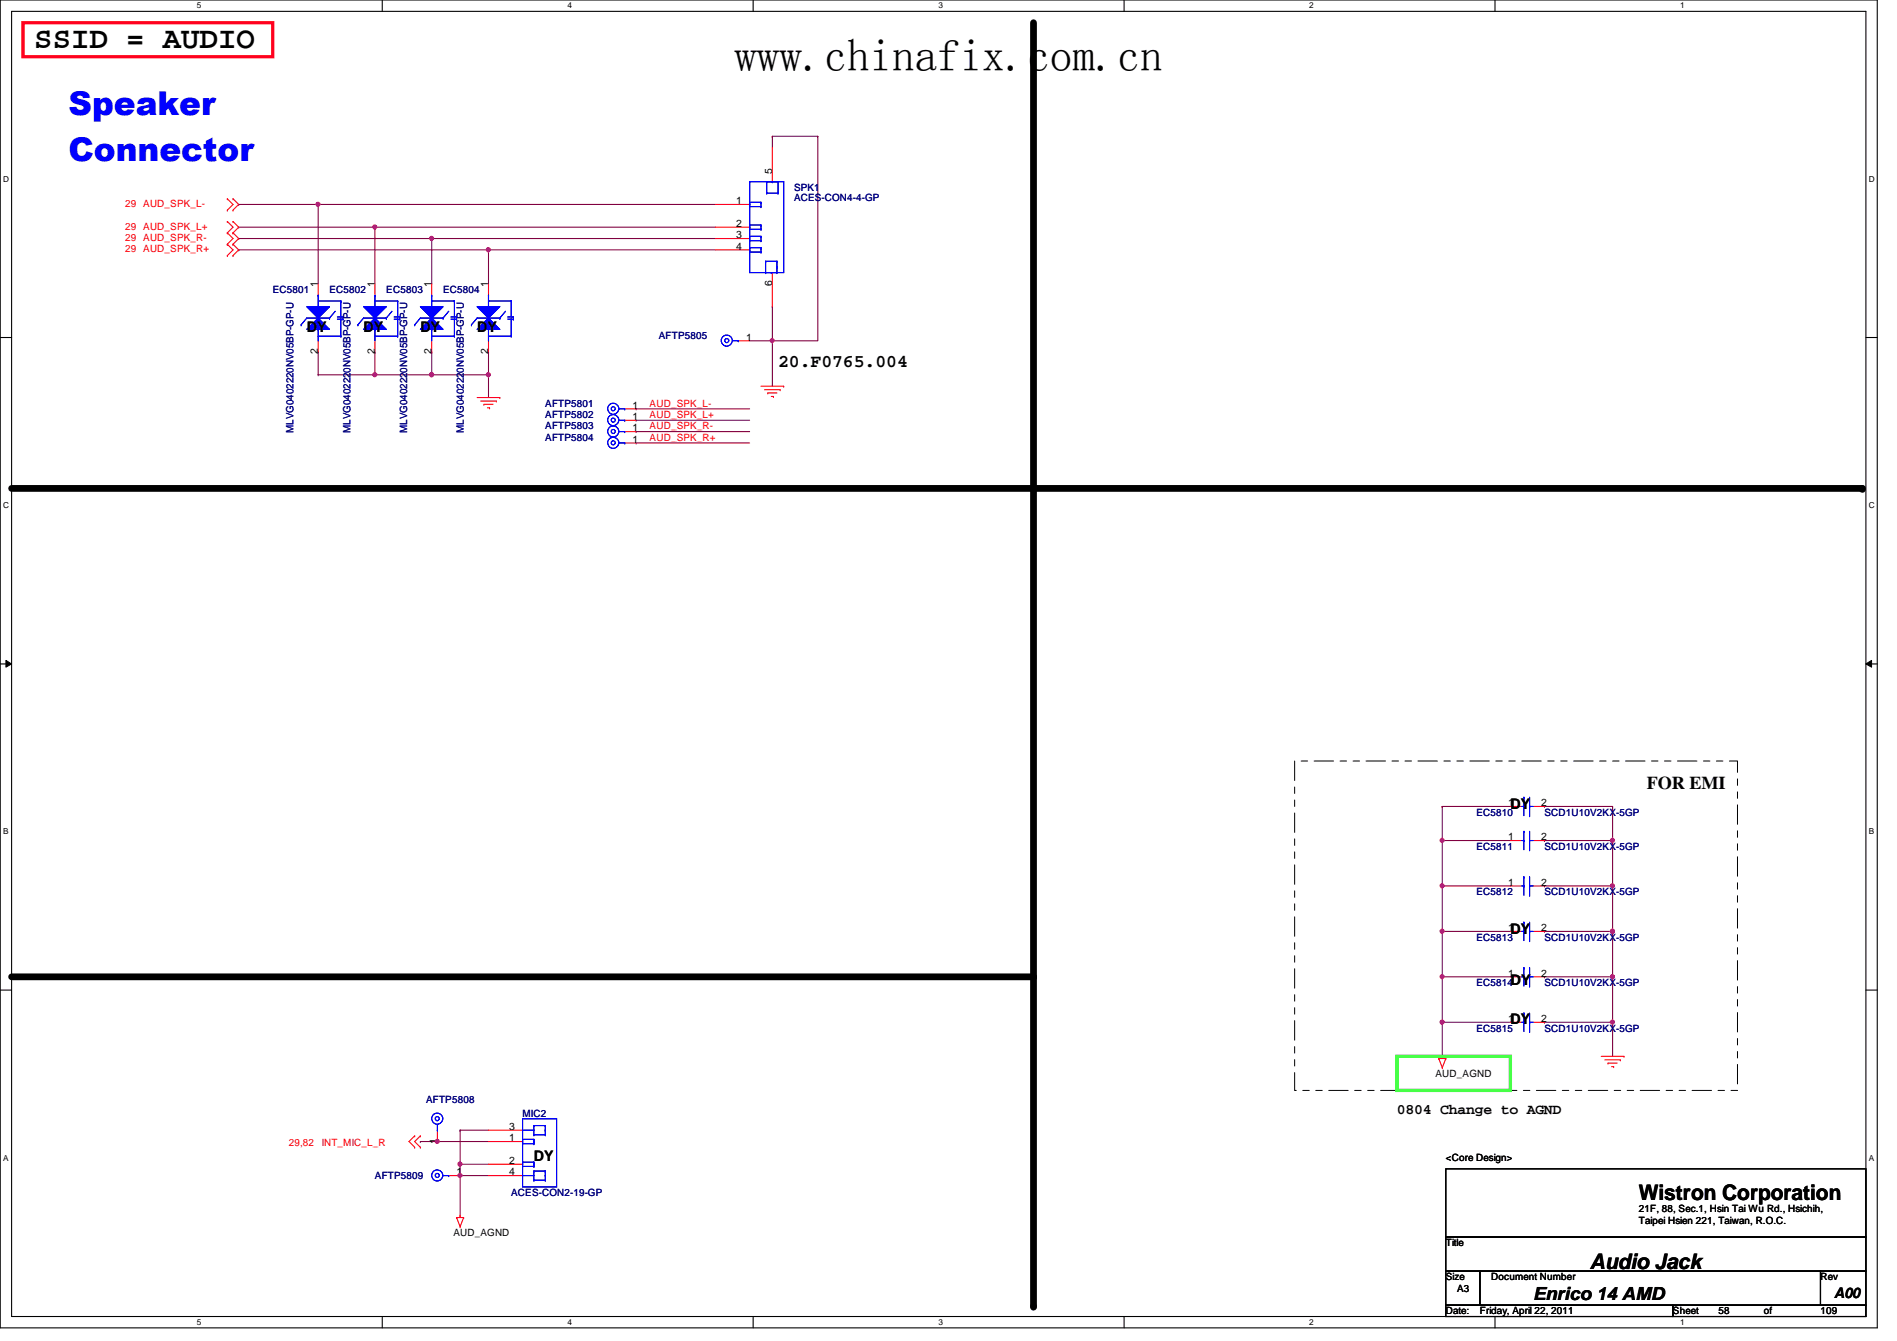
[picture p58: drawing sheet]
<svg xmlns="http://www.w3.org/2000/svg" width="297mm" height="210mm" viewBox="0 0 297 210" stroke-linecap="round" stroke-linejoin="round" font-family="sans-serif">
<defs><g id="words">
<text font-size="7.1" x="115" y="11.1">www.chinafix.com.cn</text>
<g font-size="5.1" fill="#00f">
<text x="10.7" y="18.1">Speaker</text>
<text x="10.7" y="25.3">Connector</text>
</g>
<text font-size="4.8" x="5.4" y="7.6">SSID = AUDIO</text>
<g font-size="3.3">
<text x="256.6" y="187.9">Wistron Corporation</text>
<text x="249" y="198.6">Audio Jack</text>
</g>
<g font-size="2.8">
<text x="121.8" y="57.5">20.F0765.004</text>
<text x="257.8" y="123.5">FOR EMI</text>
<text x="240.1" y="203.5">Enrico 14 AMD</text>
</g>
<g font-size="2.3">
<text x="48" y="51.9">DY</text>
<text x="56.9" y="51.9">DY</text>
<text x="65.8" y="51.9">DY</text>
<text x="74.7" y="51.9">DY</text>
<text x="236.5" y="126.6">DY</text>
<text x="236.5" y="146.1">DY</text>
<text x="236.5" y="154.1">DY</text>
<text x="236.5" y="160.4">DY</text>
<text x="218.7" y="174.3">0804 Change to AGND</text>
<text x="83.6" y="181.7">DY</text>
<text x="287.2" y="203.2">A00</text>
</g>
<g font-size="1.6">
<text x="120.9" y="27.2" transform="rotate(-90 120.9 27.2)">5</text>
<text x="115.3" y="35.5">2</text>
<text x="115.3" y="32">1</text>
<text x="115.3" y="39.1">4</text>
<text x="115.3" y="37.3">3</text>
<text x="49.8" y="45" transform="rotate(-90 49.8 45)">1</text>
<text x="58.7" y="45" transform="rotate(-90 58.7 45)">1</text>
<text x="67.6" y="45" transform="rotate(-90 67.6 45)">1</text>
<text x="76.5" y="45" transform="rotate(-90 76.5 45)">1</text>
<text x="120.9" y="44.8" transform="rotate(-90 120.9 44.8)">6</text>
<text x="116.8" y="53.3">1</text>
<text x="49.8" y="55.5" transform="rotate(-90 49.8 55.5)">2</text>
<text x="58.7" y="55.5" transform="rotate(-90 58.7 55.5)">2</text>
<text x="67.6" y="55.5" transform="rotate(-90 67.6 55.5)">2</text>
<text x="76.5" y="55.5" transform="rotate(-90 76.5 55.5)">2</text>
<text x="99.1" y="64">1</text>
<text x="99.1" y="65.7">1</text>
<text x="99.1" y="67.5">1</text>
<text x="99.1" y="69.3">1</text>
<text x="236.2" y="126.2">1</text>
<text x="236.2" y="131.5">1</text>
<text x="241.3" y="126.2">2</text>
<text x="241.3" y="131.5">2</text>
<text x="236.2" y="138.6">1</text>
<text x="241.3" y="138.6">2</text>
<text x="236.2" y="145.8">1</text>
<text x="241.3" y="145.8">2</text>
<text x="236.2" y="152.9">1</text>
<text x="241.3" y="152.9">2</text>
<text x="236.2" y="160">1</text>
<text x="241.3" y="160">2</text>
<text x="224.8" y="168.6">AUD_AGND</text>
<text x="68.4" y="179" transform="rotate(-90 68.4 179)">1</text>
<text x="79.7" y="178.6">1</text>
<text x="79.7" y="176.9">3</text>
<text x="71.5" y="184">1</text>
<text x="79.7" y="182.2">2</text>
<text x="79.7" y="184">4</text>
<text x="226.4" y="181.7">&lt;Core Design&gt;</text>
<text x="256.6" y="189.7">21F, 88, Sec.1, Hsin Tai Wu Rd., Hsichih,</text>
<text x="256.6" y="191.6">Taipei Hsien 221, Taiwan, R.O.C.</text>
<text x="71" y="193.5">AUD_AGND</text>
<text x="226.4" y="195.1">Title</text>
<text x="226.4" y="200.4">Size</text>
<text x="228.2" y="202.2">A3</text>
<text x="233.5" y="200.4">Document Number</text>
<text x="285.1" y="200.4">Rev</text>
<text x="226.4" y="205.7">Date:</text>
<text x="231.7" y="205.7">Friday, April 22, 2011</text>
<text x="262" y="205.7">Sheet</text>
<text x="269.1" y="205.7">58</text>
<text x="276.2" y="205.7">of</text>
<text x="285.1" y="205.7">109</text>
</g>
<g font-size="1.6" fill="#000080">
<text x="124.3" y="29.9">SPK1</text>
<text x="124.3" y="31.5">ACES-CON4-4-GP</text>
<text x="42.7" y="45.9">EC5801</text>
<text x="51.6" y="45.9">EC5802</text>
<text x="60.5" y="45.9">EC5803</text>
<text x="69.4" y="45.9">EC5804</text>
<text x="103.2" y="53">AFTP5805</text>
<text x="85.4" y="63.7">AFTP5801</text>
<text x="85.4" y="65.4">AFTP5802</text>
<text x="46" y="67.7" transform="rotate(-90 46 67.7)">MLVG0402220NV05BP-GP-U</text>
<text x="54.9" y="67.7" transform="rotate(-90 54.9 67.7)">MLVG0402220NV05BP-GP-U</text>
<text x="63.8" y="67.7" transform="rotate(-90 63.8 67.7)">MLVG0402220NV05BP-GP-U</text>
<text x="72.6" y="67.7" transform="rotate(-90 72.6 67.7)">MLVG0402220NV05BP-GP-U</text>
<text x="85.4" y="67.2">AFTP5803</text>
<text x="85.4" y="69">AFTP5804</text>
<text x="231.2" y="127.7">EC5810</text>
<text x="241.8" y="127.7">SCD1U10V2KX-5GP</text>
<text x="231.2" y="133">EC5811</text>
<text x="241.8" y="133">SCD1U10V2KX-5GP</text>
<text x="231.2" y="140.1">EC5812</text>
<text x="241.8" y="140.1">SCD1U10V2KX-5GP</text>
<text x="231.2" y="147.2">EC5813</text>
<text x="241.8" y="147.2">SCD1U10V2KX-5GP</text>
<text x="231.2" y="154.3">EC5814</text>
<text x="241.8" y="154.3">SCD1U10V2KX-5GP</text>
<text x="231.2" y="161.5">EC5815</text>
<text x="241.8" y="161.5">SCD1U10V2KX-5GP</text>
<text x="66.7" y="172.7">AFTP5808</text>
<text x="81.8" y="174.8">MIC2</text>
<text x="58.7" y="184.6">AFTP5809</text>
<text x="80" y="187.2">ACES-CON2-19-GP</text>
</g>
<g font-size="1.6" fill="#f00">
<text x="19.6" y="32.4">29 AUD_SPK_L-</text>
<text x="19.6" y="35.9">29 AUD_SPK_L+</text>
<text x="19.6" y="37.7">29 AUD_SPK_R-</text>
<text x="19.6" y="39.5">29 AUD_SPK_R+</text>
<text x="101.7" y="63.7">AUD_SPK_L-</text>
<text x="101.7" y="65.4">AUD_SPK_L+</text>
<text x="101.7" y="67.2">AUD_SPK_R-</text>
<text x="101.7" y="69">AUD_SPK_R+</text>
<text x="45.2" y="179.4">29,82</text>
<text x="50.4" y="179.4">INT_MIC_L_R</text>
</g>
<g font-size="1.3">
<text x="30.8" y="1.3">5</text>
<text x="88.9" y="1.3">4</text>
<text x="146.9" y="1.3">3</text>
<text x="205" y="1.3">2</text>
<text x="263.1" y="1.3">1</text>
<text x=".5" y="28.4">D</text>
<text x="292.6" y="28.4">D</text>
<text x=".5" y="79.5">C</text>
<text x="292.6" y="79.5">C</text>
<text x=".5" y="130.6">B</text>
<text x="292.6" y="130.6">B</text>
<text x=".5" y="181.7">A</text>
<text x="292.6" y="181.7">A</text>
<text x="30.8" y="207.4">5</text>
<text x="88.9" y="207.4">4</text>
<text x="146.9" y="207.4">3</text>
<text x="205" y="207.4">2</text>
<text x="263.1" y="207.4">1</text>
</g>
</g></defs>
<path d="M0 0h293.9v207.8h-293.9zM1.8 1.8h290.4v204.3h-290.4z" fill="none" stroke="#000" stroke-width=".17"/>
<g fill="#fff">
<path d="M30.8 .2h.7v1.4h-.7z"/>
<path d="M30.8 206.2h.7v1.4h-.7z"/>
</g>
<path d="M59.9 0v1.8M59.9 206.1v1.7" fill="none" stroke="#000" stroke-width=".17"/>
<g fill="#fff">
<path d="M88.9 .2h.6v1.4h-.6z"/>
<path d="M88.9 206.2h.6v1.4h-.6z"/>
</g>
<path d="M117.9 0v1.8M117.9 206.1v1.7" fill="none" stroke="#000" stroke-width=".17"/>
<g fill="#fff">
<path d="M146.9 .2h.7v1.4h-.7z"/>
<path d="M146.9 206.2h.7v1.4h-.7z"/>
</g>
<path d="M176 0v1.8M176 206.1v1.7" fill="none" stroke="#000" stroke-width=".17"/>
<g fill="#fff">
<path d="M205 .2h.7v1.4h-.7z"/>
<path d="M205 206.2h.7v1.4h-.7z"/>
</g>
<path d="M234.1 0v1.8M234.1 206.1v1.7" fill="none" stroke="#000" stroke-width=".17"/>
<g fill="#fff">
<path d="M263.1 .2h.7v1.4h-.7z"/>
<path d="M263.1 206.2h.7v1.4h-.7z"/>
<path d="M.5 27.3h.9v1.4h-.9z"/>
<path d="M292.6 27.3h.9v1.4h-.9z"/>
<path d="M.5 78.4h.9v1.4h-.9z"/>
<path d="M292.6 78.4h.9v1.4h-.9z"/>
</g>
<path d="M0 52.8h1.8M292.2 52.8h1.7" fill="none" stroke="#000" stroke-width=".17"/>
<g fill="#fff">
<path d="M.5 129.5h.8v1.3h-.8z"/>
<path d="M292.6 129.5h.8v1.3h-.8z"/>
</g>
<path d="M0 103.9h1.8M292.2 103.9h1.7" fill="none" stroke="#000" stroke-width=".17"/>
<path d="M.9 103.4l.9 .5-.9 .5zM292.2 103.9l.9-.5v1z" fill="#000"/>
<path d="M.9 103.4l.9 .5-.9 .5zM292.2 103.9l.9-.5v1z" fill="none" stroke="#000" stroke-width=".16"/>
<g fill="#fff">
<path d="M.5 180.5h.8v1.4h-.8z"/>
<path d="M292.6 180.5h.8v1.4h-.8z"/>
</g>
<path d="M0 155h1.8M292.2 155h1.7" fill="none" stroke="#000" stroke-width=".17"/>
<path d="M120.9 21.3h.1M120.9 21.3v1.8M120.9 53.3h.1M120.9 53.3h7.1" fill="none" stroke="#800040" stroke-width=".17"/>
<circle cx="120.9" cy="53.3" r=".32" fill="#f0f"/>
<circle cx="120.9" cy="53.3" r=".32" fill="none" stroke="#f0f" stroke-width=".17"/>
<path d="M49.8 58.7h.1M49.8 58.7h8.9M67.6 58.7h.1M67.6 58.7h8.9M120.9 48h.1M120.9 48v5.3" fill="none" stroke="#800040" stroke-width=".17"/>
<circle cx="76.5" cy="58.6" r=".32" fill="#f0f"/>
<circle cx="76.5" cy="58.6" r=".32" fill="none" stroke="#f0f" stroke-width=".17"/>
<circle cx="67.6" cy="58.6" r=".32" fill="#f0f"/>
<circle cx="67.6" cy="58.6" r=".32" fill="none" stroke="#f0f" stroke-width=".17"/>
<path d="M128 21.3h.1M128 21.3v32M58.7 58.7h.1M58.7 58.7h8.9" fill="none" stroke="#800040" stroke-width=".17"/>
<circle cx="67.6" cy="58.6" r=".32" fill="#f0f"/>
<circle cx="67.6" cy="58.6" r=".32" fill="none" stroke="#f0f" stroke-width=".17"/>
<circle cx="58.7" cy="58.6" r=".32" fill="#f0f"/>
<circle cx="58.7" cy="58.6" r=".32" fill="none" stroke="#f0f" stroke-width=".17"/>
<path d="M37.4 32h.1M37.4 35.6h.1M37.4 35.6h74.6M37.4 32h12.4M58.7 35.6h.1M67.6 37.3h.1M67.6 37.3h44.4M67.6 55.1h.1M67.6 55.1v3.6" fill="none" stroke="#800040" stroke-width=".17"/>
<circle cx="58.7" cy="35.5" r=".32" fill="#f0f"/>
<circle cx="58.7" cy="35.5" r=".32" fill="none" stroke="#f0f" stroke-width=".17"/>
<path d="M37.4 37.3h.1M37.4 37.3h30.2M49.8 32h.1M49.8 32v12.4M58.7 35.6h.1M58.7 35.6v8.8M67.6 37.3h.1M67.6 37.3v7.1M76.5 55.1h.1M76.5 55.1v3.6M120.9 53.3h.1M120.9 53.3v7.1" fill="none" stroke="#800040" stroke-width=".17"/>
<circle cx="67.6" cy="37.3" r=".32" fill="#f0f"/>
<circle cx="67.6" cy="37.3" r=".32" fill="none" stroke="#f0f" stroke-width=".17"/>
<path d="M49.8 32h.1M49.8 32h62.2" fill="none" stroke="#800040" stroke-width=".17"/>
<circle cx="49.8" cy="32" r=".32" fill="#f0f"/>
<circle cx="49.8" cy="32" r=".32" fill="none" stroke="#f0f" stroke-width=".17"/>
<path d="M76.5 39.1h.1M76.5 39.1h35.5M120.9 21.3h.1M120.9 21.3h7.1M49.8 55.1h.1M49.8 55.1v3.6M58.7 55.1h.1M58.7 55.1v3.6" fill="none" stroke="#800040" stroke-width=".17"/>
<circle cx="76.5" cy="39.1" r=".32" fill="#f0f"/>
<circle cx="76.5" cy="39.1" r=".32" fill="none" stroke="#f0f" stroke-width=".17"/>
<g fill="none" stroke="#800040" stroke-width=".17">
<path d="M37.4 39.1h.1M37.4 39.1h39.1M76.5 39.1h.1M76.5 39.1v5.3M76.5 58.7h.1M76.5 58.7v3.5M225.8 126.2h.1M225.8 131.6h.1M225.8 138.7h.1M225.8 126.2h10.7M225.8 131.6h10.7M225.8 138.7h10.7"/>
<path d="M241.8 126.2h.1M241.8 131.6h.1M241.8 138.7h.1M241.8 126.2h10.7M241.8 138.7h10.7M252.5 126.2h.1M252.5 126.2v5.4h-10.7M225.8 145.8h.1M225.8 145.8h10.7M241.8 145.8h.1M241.8 145.8h10.7"/>
</g>
<circle cx="252.5" cy="145.8" r=".32" fill="#f0f"/>
<circle cx="252.5" cy="145.8" r=".32" fill="none" stroke="#f0f" stroke-width=".17"/>
<path d="M225.8 152.9h.1M225.8 152.9h10.7M241.8 152.9h.1M241.8 152.9h10.7M225.8 160h.1M225.8 160h10.7M225.8 160v5.3M241.8 160h.1M241.8 160h10.7" fill="none" stroke="#800040" stroke-width=".17"/>
<circle cx="225.8" cy="160" r=".32" fill="#f0f"/>
<circle cx="225.8" cy="160" r=".32" fill="none" stroke="#f0f" stroke-width=".17"/>
<path d="M252.5 152.9h.1M252.5 152.9v7.1" fill="none" stroke="#800040" stroke-width=".17"/>
<circle cx="252.5" cy="152.9" r=".32" fill="#f0f"/>
<circle cx="252.5" cy="152.9" r=".32" fill="none" stroke="#f0f" stroke-width=".17"/>
<path d="M252.5 131.6h.1M252.5 131.6v7.1" fill="none" stroke="#800040" stroke-width=".17"/>
<circle cx="252.5" cy="131.5" r=".32" fill="#f0f"/>
<circle cx="252.5" cy="131.5" r=".32" fill="none" stroke="#f0f" stroke-width=".17"/>
<path d="M225.8 145.8h.1M225.8 145.8v7.1" fill="none" stroke="#800040" stroke-width=".17"/>
<circle cx="225.8" cy="145.8" r=".32" fill="#f0f"/>
<circle cx="225.8" cy="145.8" r=".32" fill="none" stroke="#f0f" stroke-width=".17"/>
<path d="M225.8 131.6h.1M225.8 131.6v7.1" fill="none" stroke="#800040" stroke-width=".17"/>
<circle cx="225.8" cy="131.5" r=".32" fill="#f0f"/>
<circle cx="225.8" cy="131.5" r=".32" fill="none" stroke="#f0f" stroke-width=".17"/>
<path d="M225.8 126.2h.1M225.8 138.7h.1M225.8 126.2v5.4M225.8 138.7v7.1" fill="none" stroke="#800040" stroke-width=".17"/>
<circle cx="225.8" cy="138.7" r=".32" fill="#f0f"/>
<circle cx="225.8" cy="138.7" r=".32" fill="none" stroke="#f0f" stroke-width=".17"/>
<path d="M225.8 152.9h.1M225.8 152.9v7.1" fill="none" stroke="#800040" stroke-width=".17"/>
<circle cx="225.8" cy="152.9" r=".32" fill="#f0f"/>
<circle cx="225.8" cy="152.9" r=".32" fill="none" stroke="#f0f" stroke-width=".17"/>
<path d="M252.5 138.7h.1M252.5 138.7v7.1" fill="none" stroke="#800040" stroke-width=".17"/>
<circle cx="252.5" cy="138.7" r=".32" fill="#f0f"/>
<circle cx="252.5" cy="138.7" r=".32" fill="none" stroke="#f0f" stroke-width=".17"/>
<path d="M252.5 160h.1M252.5 160v5.3" fill="none" stroke="#800040" stroke-width=".17"/>
<circle cx="252.5" cy="160" r=".32" fill="#f0f"/>
<circle cx="252.5" cy="160" r=".32" fill="none" stroke="#f0f" stroke-width=".17"/>
<path d="M252.5 145.8h.1M252.5 145.8v7.1" fill="none" stroke="#800040" stroke-width=".17"/>
<circle cx="252.5" cy="145.8" r=".32" fill="#f0f"/>
<circle cx="252.5" cy="145.8" r=".32" fill="none" stroke="#f0f" stroke-width=".17"/>
<g fill="none" stroke="#800040" stroke-width=".17">
<path d="M117.4 53.3h3.5M120.9 53.3h.1M99.6 64h.1M99.6 65.8h.1M99.6 67.6h.1M99.6 69.3h.1M99.6 64h17.8M99.6 65.8h17.8M99.6 67.6h17.8M99.6 69.3h17.8M72 184h.1M72 184h4.5"/>
<path d="M72 184v6.2"/>
</g>
<circle cx="72" cy="184" r=".32" fill="#f0f"/>
<circle cx="72" cy="184" r=".32" fill="none" stroke="#f0f" stroke-width=".17"/>
<path d="M68.5 178.7h.1M68.5 178.7h8M72 182.2h.1M72 182.2h4.5" fill="none" stroke="#800040" stroke-width=".17"/>
<circle cx="68.5" cy="178.7" r=".32" fill="#f0f"/>
<circle cx="68.5" cy="178.7" r=".32" fill="none" stroke="#f0f" stroke-width=".17"/>
<path d="M72 176.9h.1M72 176.9h4.5M72 182.2h.1M72 182.2v1.8" fill="none" stroke="#800040" stroke-width=".17"/>
<circle cx="72" cy="182.2" r=".32" fill="#f0f"/>
<circle cx="72" cy="182.2" r=".32" fill="none" stroke="#f0f" stroke-width=".17"/>
<path d="M65.8 178.7h.1M65.8 178.7h2.7M72 176.9h.1M72 176.9v5.3" fill="none" stroke="#800040" stroke-width=".17"/>
<g fill="none" stroke="#f00" stroke-width=".17">
<path d="M35.6 31.1h.1M35.6 32.9h.1M35.6 34.7h.1M35.6 36.4h.1M35.6 38.2h.1M35.6 31.1l.9 .9-.9 .9M35.6 34.7l.9 .9-.9 .8M35.6 36.4l.9 .9-.9 .9M35.6 38.2l.9 .9-.9 .9M36.5 32.9h.1M36.5 31.1h.1M36.5 36.4h.1"/>
<path d="M36.5 34.7h.1M36.5 38.2h.1M36.5 31.1l.9 .9-.9 .9M36.5 34.7l.9 .9-.9 .8M36.5 36.4l.9 .9-.9 .9M36.5 38.2l.9 .9-.9 .9M35.6 40h.1M36.5 40h.1M76.5 44.4v1.8M76.5 53.3v1.8M74.7 62.2h3.6M75.3 62.8h2.4"/>
<path d="M75.8 63.3h.1M75.8 63.3h1.4M76.3 63.8h.4M76.7 63.8h.1M77.7 62.8h.1M78.3 62.2h.1M119.2 60.4h3.5M119.7 61h2.5M120.2 61.5h.1M120.2 61.5h1.5M120.8 62.1h.3M121.1 62.1h.1"/>
<path d="M122.2 61h.1M122.7 60.4h.1M64.9 177.8h.1M64.9 179.6h.1M64.9 177.8l-.9 .9 .9 .9M65.8 177.8h.1M65.8 179.6h.1M65.8 177.8l-.9 .9 .9 .9M225.3 165.7h.1M225.3 165.7l.5 1.4M225.3 165.7h1.1M225.8 167.1h.1"/>
<path d="M225.8 165.3h.1M225.8 165.3v.4M226.4 165.7h.1M226.4 165.7l-.6 1.4M250.7 165.3h3.6M251.3 165.9h2.4M251.8 166.4h.1M251.8 166.4h1.4M252.3 167h.4M252.7 167h.1M253.7 165.9h.1M254.3 165.3h.1"/>
<path d="M71.5 190.6h.1M71.5 190.6l.5 1.4M71.5 190.6h1.1M72 192h.1M72 190.2h.1M72 190.2v.4M72.6 190.6h.1M72.6 190.6l-.6 1.4"/>
</g>
<path d="M226.4 183h65.8v10.6h-65.8zM226.4 193.6h65.8v5.4h-65.8zM226.4 199h5.3v5.3h-5.3zM231.7 199h53.4v5.3h-53.4zM285.1 199h7.1v5.3h-7.1zM226.4 204.3h35.5v1.8h-35.5zM261.9 204.3h30.3v1.8h-30.3z" fill="none" stroke="#000" stroke-width=".17"/>
<path d="M3.6 3.6h39.1v5.3h-39.1z" fill="none" stroke="#f00" stroke-width=".51"/>
<path d="M202.7 119.1h69.4v51.6h-69.4z" fill="none" stroke="#000" stroke-width=".16" stroke-dasharray="3 1 1 1 1 1"/>
<path d="M161.8 3.6v200.9M1.8 76.5h289.8M1.8 152.9h160" fill="none" stroke="#000" stroke-width="1.1"/>
<g fill="#000">
<circle cx="291.6" cy="76.5" r=".53"/>
<circle cx="161.8" cy="152.9" r=".53"/>
<circle cx="161.8" cy="204.5" r=".53"/>
</g>
<path d="M218.7 165.3h17.8v5.4h-17.8z" fill="none" stroke="#0f0" stroke-width=".51"/>
<path d="M76.5 49.8l1.8 1.8h-3.6z" fill="#00f"/>
<path d="M73.8 50.8h.1M76.5 49.8l1.8 1.8h-3.6zM76.5 51.6h.1M76.5 48h.1M76.5 48v1.8M76.5 51.6v1.7M78.3 49.8h.1M78.3 49.8h-3.6l-.9 1M79.2 48.7l-.9 1.1" fill="none" stroke="#00f" stroke-width=".17"/>
<path d="M74.7 48h3.6l-1.8 1.8z" fill="#00f"/>
<g fill="none" stroke="#00f" stroke-width=".17">
<path d="M74.7 48h3.6l-1.8 1.8zM76.5 46.2h.1M76.5 46.2v1.8M76.5 52.6h3.5M76.5 47.1h3.5M79.5 50h.9M79.5 49.6h.9M80 52.6h.1M80 47.1h.1M80 50h.1M80 47.1v2.5M80 50v2.6"/>
<path d="M80.4 50h.1M80.4 49.6h.1"/>
</g>
<path d="M76.5 49.8l1.8 1.8h-3.6z" fill="#00f"/>
<path d="M73.8 50.8h.1M76.5 49.8l1.8 1.8h-3.6zM76.5 51.6h.1M76.5 48h.1M76.5 48v1.8M76.5 51.6v1.7M78.3 49.8h.1M78.3 49.8h-3.6l-.9 1M79.2 48.7l-.9 1.1" fill="none" stroke="#00f" stroke-width=".17"/>
<path d="M74.7 48h3.6l-1.8 1.8z" fill="#00f"/>
<g fill="none" stroke="#00f" stroke-width=".17">
<path d="M74.7 48h3.6l-1.8 1.8zM76.5 46.2h.1M76.5 46.2v1.8M76.5 52.6h3.5M76.5 47.1h3.5M79.5 50h.9M79.5 49.6h.9M80 52.6h.1M80 47.1h.1M80 50h.1M80 47.1v2.5M80 50v2.6"/>
<path d="M80.4 50h.1M80.4 49.6h.1M238.3 138.7h.3M238.3 126.2h.3M238.3 131.6h.3M238.6 138.7h.1M238.6 137.2h.1M238.6 126.2h.1M238.6 124.8h.1M238.6 131.6h.1M238.6 130.1h.1M238.6 124.8v2.9"/>
<path d="M238.6 130.1v2.9M238.6 137.2v2.9M239.5 138.7h.1M239.5 126.2h.1M239.5 127.7h.1M239.5 131.6h.1M239.5 133h.1M239.5 138.7h.6M239.5 124.8v2.9M239.5 130.1v2.9M239.5 137.2v2.9M239.5 126.2h.6"/>
<path d="M239.5 131.6h.6M238.6 158.6h.1M238.6 158.6v2.9M239.5 140.1h.1M239.5 158.6v2.9M68.5 176.9h.1M68.5 176v.9M238.3 160h.3M238.6 160h.1M239.5 160h.1M239.5 161.5h.1M239.5 160h.6"/>
<path d="M69.4 184h.9M70.3 184h.1"/>
<circle cx="68.5" cy="175.1" r=".32"/>
<circle cx="68.5" cy="175.1" r=".87"/>
<circle cx="68.5" cy="184" r=".32"/>
<circle cx="68.5" cy="184" r=".87"/>
</g>
<path d="M67.6 44.4v1.8M67.6 53.3v1.8M236.5 138.7h1.8M236.5 126.2h1.8M236.5 131.6h1.8M240.1 138.7h1.7M240.1 126.2h1.7M240.1 131.6h1.7M68.5 176.9v1.8M236.5 160h1.8M240.1 160h1.7M70.3 184h1.7" fill="none" stroke="#f00" stroke-width=".17"/>
<path d="M67.6 49.8l1.8 1.8h-3.6z" fill="#00f"/>
<path d="M64.9 50.8h.1M67.6 49.8l1.8 1.8h-3.6zM67.6 51.6h.1M67.6 48h.1M67.6 48v1.8M67.6 51.6v1.7M69.4 49.8h.1M69.4 49.8h-3.6l-.9 1M70.3 48.7l-.9 1.1" fill="none" stroke="#00f" stroke-width=".17"/>
<path d="M65.8 48h3.6l-1.8 1.8z" fill="#00f"/>
<g fill="none" stroke="#00f" stroke-width=".17">
<path d="M65.8 48h3.6l-1.8 1.8zM67.6 46.2h.1M67.6 46.2v1.8M67.6 52.6h3.6M67.6 47.1h3.6M70.6 50h.9M70.6 49.6h.9M71.2 52.6h.1M71.2 47.1h.1M71.2 50h.1M71.2 47.1v2.5M71.2 50v2.6"/>
<path d="M71.5 50h.1M71.5 49.6h.1"/>
</g>
<path d="M67.6 49.8l1.8 1.8h-3.6z" fill="#00f"/>
<path d="M64.9 50.8h.1M67.6 49.8l1.8 1.8h-3.6zM67.6 51.6h.1M67.6 48h.1M67.6 48v1.8M67.6 51.6v1.7M69.4 49.8h.1M69.4 49.8h-3.6l-.9 1M70.3 48.7l-.9 1.1" fill="none" stroke="#00f" stroke-width=".17"/>
<path d="M65.8 48h3.6l-1.8 1.8z" fill="#00f"/>
<g fill="none" stroke="#00f" stroke-width=".17">
<path d="M117.4 28.4h5.3v14.3h-5.3zM117.4 31.7h.1M117.4 32.3h.1M117.4 32h.1M117.4 35.2h.1M117.4 35.9h.1M117.4 35.6h.1M117.4 37h.1M117.4 37.7h.1M117.4 37.3h.1M117.4 38.8h.1M117.4 39.5h.1"/>
<path d="M117.4 39.1h.1M117.4 31.7v.6M117.4 35.2v.7M117.4 37v.7M117.4 38.8v.7M117.4 31.7h1.8M117.4 32.3h1.8M117.4 35.2h1.8M117.4 35.9h1.8M117.4 37h1.8M117.4 37.7h1.8M117.4 38.8h1.8"/>
<path d="M117.4 39.5h1.8M119.2 31.7h.1M119.2 32.3h.1M119.2 35.2h.1M119.2 35.9h.1M119.2 37h.1M119.2 37.7h.1M119.2 38.8h.1M119.2 39.5h.1M119.2 31.7v.6M119.2 35.2v.7M119.2 37v.7"/>
<path d="M119.2 38.8v.7M120 30.2h.1M120 28.4h.1M120 28.4h1.8M120 30.2h1.8M120 28.4v1.8M120.9 28.4h.1M121.8 28.4h.1M121.8 30.2h.1M121.8 28.4v1.8M65.8 48h3.6l-1.8 1.8zM67.6 46.2h.1"/>
<path d="M67.6 46.2v1.8M67.6 52.6h3.6M67.6 47.1h3.6M70.6 50h.9M70.6 49.6h.9M71.2 52.6h.1M71.2 47.1h.1M71.2 50h.1M71.2 47.1v2.5M71.2 50v2.6M71.5 50h.1M71.5 49.6h.1"/>
<path d="M119.9 40.9h.1M119.9 42.7h.1M119.9 42.7h1.8M119.9 40.9h1.8M119.9 40.9v1.8M120.8 42.7h.1M121.7 42.7h.1M121.7 41.8h.1M121.7 40.9h.1M121.7 40.9v1.8M96.9 67.6h.9M97.8 67.6h.1"/>
<path d="M238.3 152.9h.3M238.3 145.8h.3M238.6 152.9h.1M238.6 151.5h.1M238.6 145.8h.1M238.6 144.4h.1M238.6 144.4v2.8M238.6 151.5v2.8M239.5 152.9h.1M239.5 154.3h.1M239.5 145.8h.1M239.5 147.2h.1"/>
<path d="M239.5 152.9h.6M239.5 144.4v2.8M239.5 151.5v2.8M239.5 145.8h.6M81.8 175.1h5.4v10.7h-5.4zM81.8 178.3h.1M81.8 179h.1M81.8 176.9h.1M81.8 178.3h1.8M81.8 178.3v.7M81.8 179h1.8M81.8 176.9h1.8"/>
<path d="M83.6 178.3h.1M83.6 179h.1M83.6 178.7h.1M83.6 176.2h.1M83.6 177.6h.1M83.6 176.2v1.4M83.6 178.3v.7M83.6 176.2h1.8M83.6 177.6h1.8M85.4 176.2h.1M85.4 177.6h.1M85.4 176.9h.1"/>
<path d="M85.4 176.2v1.4M81.8 181.9h.1M81.8 182.6h.1M81.8 184h.1M81.8 181.9v.7M81.8 181.9h1.8M81.8 182.6h1.8M81.8 184h1.8M83.6 181.9h.1M83.6 182.6h.1M83.6 182.2h.1M83.6 183.3h.1"/>
<path d="M83.6 184.7h.1M83.6 181.9v.7M83.6 183.3v1.4M83.6 183.3h1.8M83.6 184.7h1.8M85.4 183.3h.1M85.4 184.7h.1M85.4 184h.1M85.4 183.3v1.4"/>
<circle cx="96" cy="67.5" r=".32"/>
<circle cx="96" cy="67.5" r=".87"/>
</g>
<g fill="none" stroke="#f00" stroke-width=".17">
<path d="M112 39.1h5.4M112 37.3h5.4M112 35.6h5.4M112 32h5.4M120.9 23.1v5.3M49.8 44.4v1.8M49.8 53.3v1.8M120.9 42.7v5.3M97.8 67.6h1.8M236.5 152.9h1.8M236.5 145.8h1.8M240.1 152.9h1.7"/>
<path d="M240.1 145.8h1.7M76.5 178.7h5.3M76.5 176.9h5.3M76.5 182.2h5.3M76.5 184h5.3"/>
</g>
<path d="M49.8 49.8l1.8 1.8h-3.6z" fill="#00f"/>
<path d="M47.2 50.8h.1M49.8 49.8l1.8 1.8h-3.6zM49.8 51.6h.1M49.8 48h.1M49.8 48v1.8M49.8 51.6v1.7M51.6 49.8h.1M51.6 49.8h-3.6l-.8 1M52.5 48.7l-.9 1.1" fill="none" stroke="#00f" stroke-width=".17"/>
<path d="M48 48h3.6l-1.8 1.8z" fill="#00f"/>
<g fill="none" stroke="#00f" stroke-width=".17">
<path d="M48 48h3.6l-1.8 1.8zM49.8 46.2h.1M49.8 46.2v1.8M49.8 52.6h3.6M49.8 47.1h3.6M52.8 50h.9M52.8 49.6h.9M53.4 52.6h.1M53.4 47.1h.1M53.4 50h.1M53.4 47.1v2.5M53.4 50v2.6"/>
<path d="M53.7 50h.1M53.7 49.6h.1"/>
</g>
<path d="M49.8 49.8l1.8 1.8h-3.6z" fill="#00f"/>
<path d="M47.2 50.8h.1M49.8 49.8l1.8 1.8h-3.6zM49.8 51.6h.1M49.8 48h.1M49.8 48v1.8M49.8 51.6v1.7M51.6 49.8h.1M51.6 49.8h-3.6l-.8 1M52.5 48.7l-.9 1.1" fill="none" stroke="#00f" stroke-width=".17"/>
<path d="M48 48h3.6l-1.8 1.8z" fill="#00f"/>
<g fill="none" stroke="#00f" stroke-width=".17">
<path d="M48 48h3.6l-1.8 1.8zM49.8 46.2h.1M49.8 46.2v1.8M49.8 52.6h3.6M49.8 47.1h3.6M52.8 50h.9M52.8 49.6h.9M53.4 52.6h.1M53.4 47.1h.1M53.4 50h.1M53.4 47.1v2.5M53.4 50v2.6"/>
<path d="M53.7 50h.1M53.7 49.6h.1"/>
</g>
<path d="M58.7 44.4v1.8M58.7 53.3v1.8" fill="none" stroke="#f00" stroke-width=".17"/>
<path d="M58.7 49.8l1.8 1.8h-3.6z" fill="#00f"/>
<path d="M56 50.8h.1M58.7 49.8l1.8 1.8h-3.6zM58.7 51.6h.1M58.7 48h.1M58.7 48v1.8M58.7 51.6v1.7M60.5 49.8h.1M60.5 49.8h-3.6l-.9 1M61.4 48.7l-.9 1.1" fill="none" stroke="#00f" stroke-width=".17"/>
<path d="M56.9 48h3.6l-1.8 1.8z" fill="#00f"/>
<g fill="none" stroke="#00f" stroke-width=".17">
<path d="M56.9 48h3.6l-1.8 1.8zM58.7 46.2h.1M58.7 46.2v1.8M58.7 52.6h3.6M58.7 47.1h3.6M61.7 50h.9M61.7 49.6h.9M62.3 52.6h.1M62.3 47.1h.1M62.3 50h.1M62.3 47.1v2.5M62.3 50v2.6"/>
<path d="M62.6 50h.1M62.6 49.6h.1"/>
</g>
<path d="M58.7 49.8l1.8 1.8h-3.6z" fill="#00f"/>
<path d="M56 50.8h.1M58.7 49.8l1.8 1.8h-3.6zM58.7 51.6h.1M58.7 48h.1M58.7 48v1.8M58.7 51.6v1.7M60.5 49.8h.1M60.5 49.8h-3.6l-.9 1M61.4 48.7l-.9 1.1" fill="none" stroke="#00f" stroke-width=".17"/>
<path d="M56.9 48h3.6l-1.8 1.8z" fill="#00f"/>
<g fill="none" stroke="#00f" stroke-width=".17">
<path d="M56.9 48h3.6l-1.8 1.8zM58.7 46.2h.1M58.7 46.2v1.8M58.7 52.6h3.6M58.7 47.1h3.6M61.7 50h.9M61.7 49.6h.9M62.3 52.6h.1M62.3 47.1h.1M62.3 50h.1M62.3 47.1v2.5M62.3 50v2.6"/>
<path d="M62.6 50h.1M62.6 49.6h.1M114.7 53.3h.9M115.6 53.3h.1M96.9 64h.9M96.9 69.3h.9M96.9 65.8h.9M97.8 64h.1M97.8 69.3h.1M97.8 65.8h.1"/>
<circle cx="113.8" cy="53.3" r=".32"/>
<circle cx="113.8" cy="53.3" r=".87"/>
<circle cx="96" cy="64" r=".32"/>
<circle cx="96" cy="65.8" r=".32"/>
<circle cx="96" cy="69.3" r=".32"/>
<circle cx="96" cy="64" r=".87"/>
<circle cx="96" cy="69.3" r=".87"/>
<circle cx="96" cy="65.8" r=".87"/>
</g>
<path d="M115.6 53.3h1.8M97.8 64h1.8M97.8 69.3h1.8M97.8 65.8h1.8" fill="none" stroke="#f00" stroke-width=".17"/>
<circle cx="120.9" cy="53.3" r=".32" fill="#f0f"/>
<circle cx="120.9" cy="53.3" r=".32" fill="none" stroke="#f0f" stroke-width=".17"/>
<circle cx="76.5" cy="58.6" r=".32" fill="#f0f"/>
<circle cx="76.5" cy="58.6" r=".32" fill="none" stroke="#f0f" stroke-width=".17"/>
<circle cx="67.6" cy="58.6" r=".32" fill="#f0f"/>
<circle cx="67.6" cy="58.6" r=".32" fill="none" stroke="#f0f" stroke-width=".17"/>
<circle cx="67.6" cy="58.6" r=".32" fill="#f0f"/>
<circle cx="67.6" cy="58.6" r=".32" fill="none" stroke="#f0f" stroke-width=".17"/>
<circle cx="58.7" cy="58.6" r=".32" fill="#f0f"/>
<circle cx="58.7" cy="58.6" r=".32" fill="none" stroke="#f0f" stroke-width=".17"/>
<circle cx="58.7" cy="35.5" r=".32" fill="#f0f"/>
<circle cx="58.7" cy="35.5" r=".32" fill="none" stroke="#f0f" stroke-width=".17"/>
<circle cx="67.6" cy="37.3" r=".32" fill="#f0f"/>
<circle cx="67.6" cy="37.3" r=".32" fill="none" stroke="#f0f" stroke-width=".17"/>
<circle cx="49.8" cy="32" r=".32" fill="#f0f"/>
<circle cx="49.8" cy="32" r=".32" fill="none" stroke="#f0f" stroke-width=".17"/>
<circle cx="76.5" cy="39.1" r=".32" fill="#f0f"/>
<circle cx="76.5" cy="39.1" r=".32" fill="none" stroke="#f0f" stroke-width=".17"/>
<circle cx="252.5" cy="145.8" r=".32" fill="#f0f"/>
<circle cx="252.5" cy="145.8" r=".32" fill="none" stroke="#f0f" stroke-width=".17"/>
<circle cx="225.8" cy="160" r=".32" fill="#f0f"/>
<circle cx="225.8" cy="160" r=".32" fill="none" stroke="#f0f" stroke-width=".17"/>
<circle cx="252.5" cy="152.9" r=".32" fill="#f0f"/>
<circle cx="252.5" cy="152.9" r=".32" fill="none" stroke="#f0f" stroke-width=".17"/>
<circle cx="252.5" cy="131.5" r=".32" fill="#f0f"/>
<circle cx="252.5" cy="131.5" r=".32" fill="none" stroke="#f0f" stroke-width=".17"/>
<circle cx="225.8" cy="145.8" r=".32" fill="#f0f"/>
<circle cx="225.8" cy="145.8" r=".32" fill="none" stroke="#f0f" stroke-width=".17"/>
<circle cx="225.8" cy="131.5" r=".32" fill="#f0f"/>
<circle cx="225.8" cy="131.5" r=".32" fill="none" stroke="#f0f" stroke-width=".17"/>
<circle cx="225.8" cy="138.7" r=".32" fill="#f0f"/>
<circle cx="225.8" cy="138.7" r=".32" fill="none" stroke="#f0f" stroke-width=".17"/>
<circle cx="225.8" cy="152.9" r=".32" fill="#f0f"/>
<circle cx="225.8" cy="152.9" r=".32" fill="none" stroke="#f0f" stroke-width=".17"/>
<circle cx="252.5" cy="138.7" r=".32" fill="#f0f"/>
<circle cx="252.5" cy="138.7" r=".32" fill="none" stroke="#f0f" stroke-width=".17"/>
<circle cx="252.5" cy="160" r=".32" fill="#f0f"/>
<circle cx="252.5" cy="160" r=".32" fill="none" stroke="#f0f" stroke-width=".17"/>
<circle cx="252.5" cy="145.8" r=".32" fill="#f0f"/>
<circle cx="252.5" cy="145.8" r=".32" fill="none" stroke="#f0f" stroke-width=".17"/>
<circle cx="72" cy="184" r=".32" fill="#f0f"/>
<circle cx="72" cy="184" r=".32" fill="none" stroke="#f0f" stroke-width=".17"/>
<circle cx="68.5" cy="178.7" r=".32" fill="#f0f"/>
<circle cx="68.5" cy="178.7" r=".32" fill="none" stroke="#f0f" stroke-width=".17"/>
<circle cx="72" cy="182.2" r=".32" fill="#f0f"/>
<circle cx="72" cy="182.2" r=".32" fill="none" stroke="#f0f" stroke-width=".17"/>
<use href="#words"/>
</svg>
